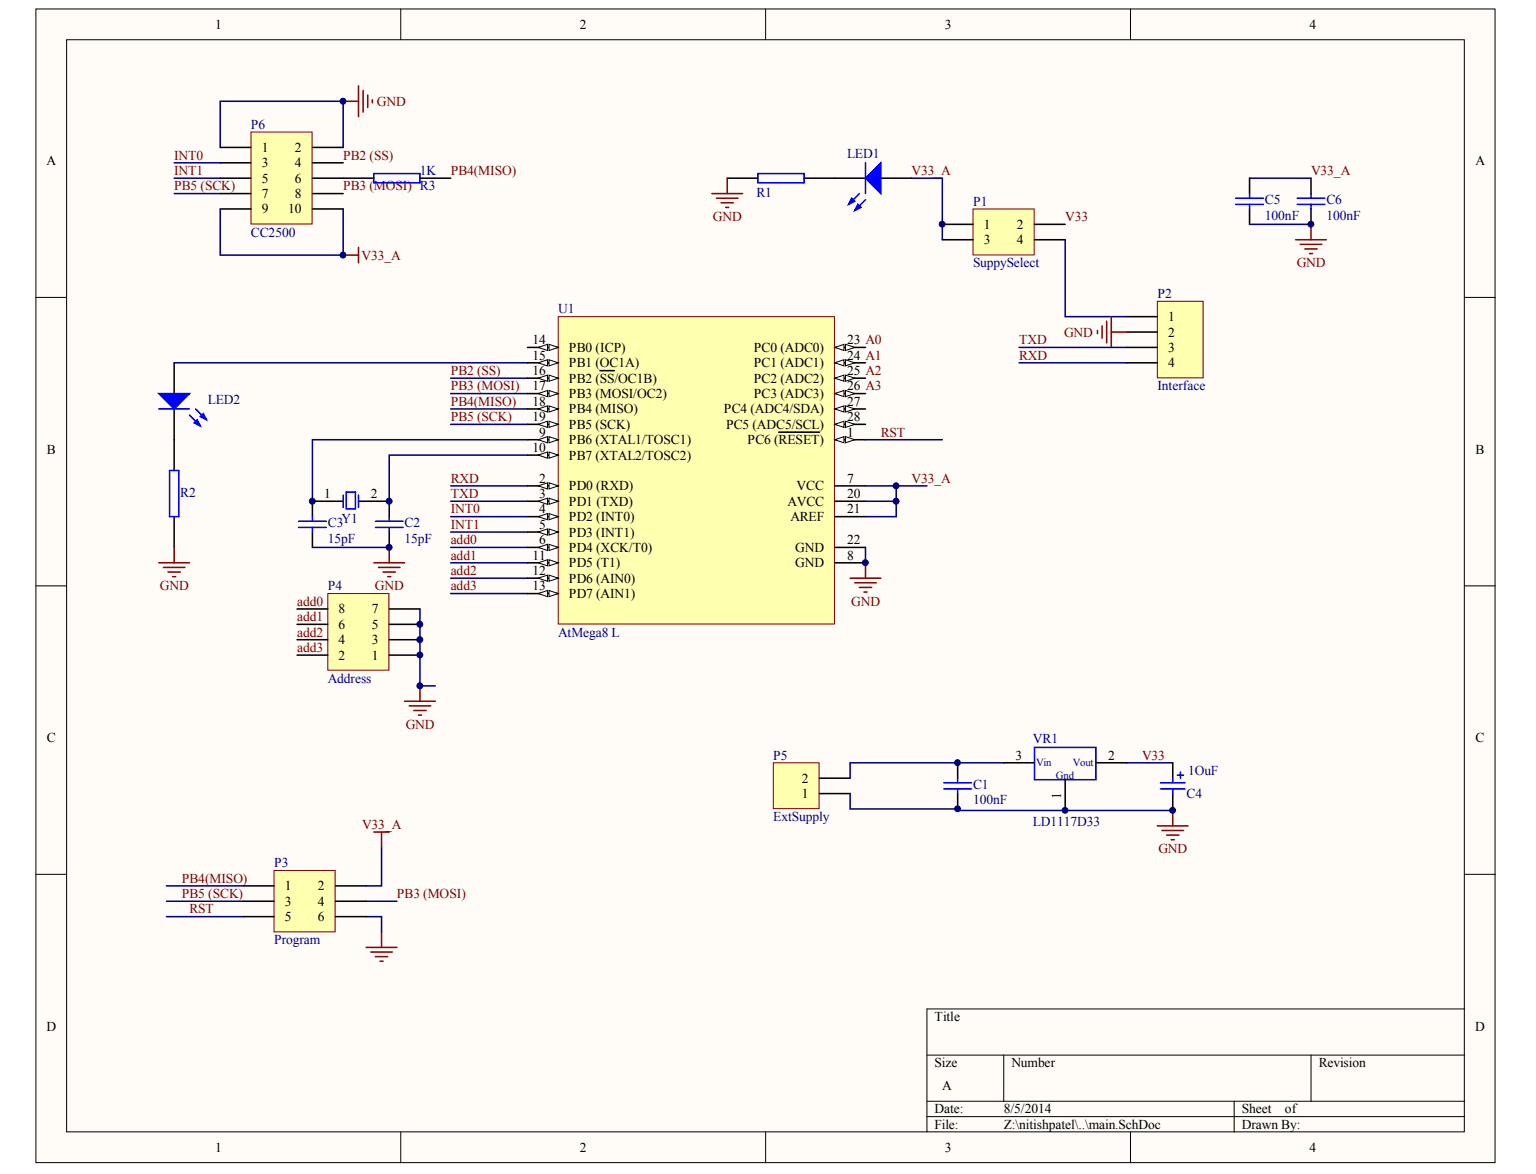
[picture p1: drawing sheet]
<svg xmlns="http://www.w3.org/2000/svg" width="271mm" height="207mm" viewBox="0 0 271 207" stroke-linecap="round" stroke-linejoin="round" font-family="sans-serif">
<defs><g id="words">
<g font-size="2.4">
<text x="37.9" y="5.1">1</text>
<text x="102.3" y="5.1">2</text>
<text x="166.6" y="5.1">3</text>
<text x="231" y="5.1">4</text>
<text x="8.2" y="29.1">A</text>
<text x="46.2" y="26.8">1</text>
<text x="46.2" y="29.5">3</text>
<text x="52" y="26.8">2</text>
<text x="52" y="29.5">4</text>
<text x="260.2" y="29.1">A</text>
<text x="46.2" y="32.2">5</text>
<text x="46.2" y="34.9">7</text>
<text x="52" y="32.2">6</text>
<text x="52" y="34.9">8</text>
<text x="46.2" y="37.7">9</text>
<text x="50.9" y="37.7">10</text>
<text x="173.5" y="40.4">1</text>
<text x="179.4" y="40.4">2</text>
<text x="173.5" y="43.1">3</text>
<text x="179.4" y="43.1">4</text>
<text x="206" y="56.7">1</text>
<text x="206" y="59.4">2</text>
<text x="93.9" y="60.7">14</text>
<text x="93.9" y="63.4">15</text>
<text x="100.4" y="62.1">PB0 aICP)</text>
<text x="100.4" y="64.8">PB1 aOC1A)</text>
<text x="133" y="62.1">PC0 aADC0)</text>
<text x="133" y="64.8">PC1 aADC1)</text>
<text x="149.4" y="60.7">23 A0</text>
<text x="149.4" y="63.4">24 A1</text>
<text x="206" y="62.1">3</text>
<text x="206" y="64.8">4</text>
<text x="93.9" y="66.2">16</text>
<text x="93.9" y="68.9">17</text>
<text x="93.9" y="71.6">18</text>
<text x="100.4" y="67.5">PB2 aSS/OC1B)</text>
<text x="100.4" y="70.2">PB3 aMOSI/OC2)</text>
<text x="133" y="67.5">PC2 aADC2)</text>
<text x="133" y="70.2">PC3 aADC3)</text>
<text x="149.4" y="66.2">25 A2</text>
<text x="149.4" y="68.9">26 A3</text>
<text x="149.4" y="71.6">27</text>
<text x="93.9" y="74.3">19</text>
<text x="95.1" y="77">9</text>
<text x="100.4" y="72.9">PB4 aMISO)</text>
<text x="100.4" y="75.6">PB5 aSCK)</text>
<text x="127.7" y="72.9">PC4 aADC4/SDA)</text>
<text x="128.1" y="75.6">PC5 aADC5/SCL)</text>
<text x="149.4" y="77">1</text>
<text x="149.4" y="74.3">28</text>
<text x="8.3" y="80">B</text>
<text x="93.9" y="79.7">10</text>
<text x="100.4" y="78.4">PB6 aXTAL1/TOSC1)</text>
<text x="100.4" y="81.1">PB7 aXTAL2/TOSC2)</text>
<text x="131.9" y="78.4">PC6 aRESET)</text>
<text x="260.3" y="80">B</text>
<text x="57.2" y="87.9">1</text>
<text x="65.4" y="87.9">2</text>
<text x="95.1" y="85.1">2</text>
<text x="95.1" y="87.9">3</text>
<text x="100.4" y="86.5">PD0 aRXD)</text>
<text x="100.4" y="89.2">PD1 aTXD)</text>
<text x="138.9" y="89.2">AVCC</text>
<text x="140.5" y="86.5">VCC</text>
<text x="149.4" y="85.1">7</text>
<text x="149.4" y="87.9">20</text>
<text x="95.1" y="90.6">4</text>
<text x="95.1" y="93.3">5</text>
<text x="95.1" y="96">6</text>
<text x="100.4" y="91.9">PD2 aINT0)</text>
<text x="100.4" y="94.6">PD3 aINT1)</text>
<text x="139.4" y="91.9">AREF</text>
<text x="149.4" y="90.6">21</text>
<text x="149.4" y="96">22</text>
<text x="93.9" y="98.7">11</text>
<text x="93.9" y="101.4">12</text>
<text x="100.4" y="97.4">PD4 aXCK/T0)</text>
<text x="100.4" y="100.1">PD5 aT1)</text>
<text x="140.3" y="100.1">GND</text>
<text x="140.3" y="97.4">GND</text>
<text x="149.4" y="98.7">8</text>
<text x="93.9" y="104.1">13</text>
<text x="100.4" y="102.8">PD6 aAIN0)</text>
<text x="100.4" y="105.5">PD7 aAIN1)</text>
<text x="59.7" y="113.6">4</text>
<text x="59.7" y="110.9">6</text>
<text x="59.7" y="108.2">8</text>
<text x="65.6" y="113.6">3</text>
<text x="65.6" y="110.9">5</text>
<text x="65.6" y="108.2">7</text>
<text x="59.7" y="116.4">2</text>
<text x="65.6" y="116.4">1</text>
<text x="8.3" y="130.9">C</text>
<text x="260.3" y="130.9">C</text>
<text x="179.1" y="134">3</text>
<text x="195.5" y="134">2</text>
<text x="141.4" y="140.8">1</text>
<text x="141.4" y="138.1">2</text>
<text x="187.2" y="140.9" transform="rotate(-90 187.2 140.9)">1</text>
<text x="50.2" y="157.1">1</text>
<text x="50.2" y="159.8">3</text>
<text x="56.1" y="157.1">2</text>
<text x="56.1" y="159.8">4</text>
<text x="50.2" y="162.5">5</text>
<text x="56.1" y="162.5">6</text>
<text x="8.2" y="181.8">D</text>
<text x="164.9" y="180.1">Title</text>
<text x="260.2" y="181.8">D</text>
<text x="164.9" y="188.2">Size</text>
<text x="178.4" y="188.2">Number</text>
<text x="232.6" y="188.2">Revision</text>
<text x="164.9" y="196.4">Date:</text>
<text x="166.2" y="192.3">A</text>
<text x="177.1" y="196.4">8/5/2014</text>
<text x="219.1" y="196.4">Sheet</text>
<text x="226.7" y="196.4">of</text>
<text x="37.9" y="203.2">1</text>
<text x="102.3" y="203.2">2</text>
<text x="164.9" y="199.1">File:</text>
<text x="166.6" y="203.2">3</text>
<text x="177.1" y="199.1">Z:\nitishpatel\..\main.SchDoc</text>
<text x="219.1" y="199.1">Drawn By:</text>
<text x="231" y="203.2">4</text>
</g>
<g font-size="2.4" fill="#000080">
<text x="44.3" y="22.7">P6</text>
<text x="149.4" y="27.9">LED1</text>
<text x="74.1" y="30.9">1K</text>
<text x="133.4" y="34.7">R1</text>
<text x="44.3" y="41.7">CC2500</text>
<text x="171.6" y="36.3">P1</text>
<text x="223.1" y="38.7">100nF</text>
<text x="223.1" y="36">C5</text>
<text x="234" y="38.7">100nF</text>
<text x="234" y="36">C6</text>
<text x="171.6" y="47.2">SuppySelect</text>
<text x="204.1" y="52.6">P2</text>
<text x="98.5" y="55.3">U1</text>
<text x="36.7" y="71.3">LED2</text>
<text x="204.1" y="68.9">Interface</text>
<text x="31.8" y="87.6">R2</text>
<text x="57.8" y="95.7">15pF</text>
<text x="57.8" y="93">C3</text>
<text x="60.3" y="92.2">Y1</text>
<text x="71.4" y="95.7">15pF</text>
<text x="71.4" y="93">C2</text>
<text x="57.8" y="104.1">P4</text>
<text x="98.5" y="112.3">AtMega8 L</text>
<text x="57.8" y="120.4">Address</text>
<text x="182.2" y="131">VR1</text>
<text x="136.4" y="134">P5</text>
<text x="209.6" y="136.7">1OuF</text>
<text x="171.6" y="141.9">100nF</text>
<text x="171.6" y="139.1">C1</text>
<text x="209.3" y="140.8">C4</text>
<text x="136.4" y="144.8">ExtSupply</text>
<text x="182.2" y="145.7">LD1117D33</text>
<text x="48.3" y="153">P3</text>
<text x="48.3" y="166.6">Program</text>
</g>
<g font-size="2.4" fill="#800000">
<text x="66.5" y="18.7">GND</text>
<text x="30.7" y="28.2">INT0</text>
<text x="60.5" y="28.2">PB2 aSS)</text>
<text x="30.7" y="30.9">INT1</text>
<text x="30.7" y="33.6">PB5 aSCK)</text>
<text x="60.5" y="33.6">PB3 aMOSI) R3</text>
<text x="79.5" y="30.9">PB4aMISO)</text>
<text x="160.8" y="30.9">V33_A</text>
<text x="231.2" y="30.9">V33_A</text>
<text x="125.8" y="39">GND</text>
<text x="187.9" y="39">V33</text>
<text x="63.8" y="45.8">V33_A</text>
<text x="228.7" y="47.1">GND</text>
<text x="187.7" y="59.4">GND</text>
<text x="179.8" y="60.7">TXD</text>
<text x="179.8" y="63.4">RXD</text>
<text x="79.5" y="68.9">PB3 aMOSI)</text>
<text x="79.5" y="71.6">PB4aMISO)</text>
<text x="79.5" y="66.2">PB2 aSS)</text>
<text x="79.5" y="74.3">PB5 aSCK)</text>
<text x="155.4" y="77">RST</text>
<text x="79.5" y="87.9">TXD</text>
<text x="79.5" y="85.1">RXD</text>
<text x="160.8" y="85.1">V33_A</text>
<text x="79.5" y="90.6">INT0</text>
<text x="79.5" y="96">add0</text>
<text x="79.5" y="93.3">INT1</text>
<text x="79.5" y="98.7">add1</text>
<text x="79.5" y="101.4">add2</text>
<text x="28.2" y="104.1">GND</text>
<text x="52.4" y="106.9">add0</text>
<text x="66.1" y="104.1">GND</text>
<text x="79.5" y="104.1">add3</text>
<text x="150.1" y="106.8">GND</text>
<text x="52.4" y="109.6">add1</text>
<text x="52.4" y="112.3">add2</text>
<text x="52.4" y="115">add3</text>
<text x="71.6" y="128.5">GND</text>
<text x="201.4" y="134">V33</text>
<text x="63.9" y="146.2">V33_A</text>
<text x="32.1" y="155.7">PB4aMISO)</text>
<text x="204.3" y="150.5">GND</text>
<text x="32.1" y="158.4">PB5 aSCK)</text>
<text x="33.4" y="161.1">RST</text>
<text x="70" y="158.4">PB3 aMOSI)</text>
</g>
<g font-size="1.9" fill="#000080">
<text x="182.7" y="135.2">Vin</text>
<text x="186.3" y="137.4">Gnd</text>
<text x="189.2" y="135.2">Vout</text>
</g>
</g></defs>
<g fill="#fffcf8" stroke="#000" stroke-width=".18">
<path d="M6.3 1.6h257.4v203.5h-257.4z"/>
<path d="M11.8 7h246.5v192.6h-246.5z"/>
</g>
<g fill="none" stroke="#000" stroke-width=".18">
<path d="M70.7 1.6v5.4M135 1.6v5.4M199.4 1.6v5.4M6.3 52.5h5.5M258.3 52.5h5.5M6.3 103.3h5.5M258.3 103.3h5.5M6.3 154.2h5.5M258.3 154.2h5.5M258.3 178h-94.8v21.7M70.7 199.7v5.4M135 199.7v5.4"/>
<path d="M163.5 186.1h94.8M163.5 194.2h94.8M163.5 197h94.8M177.1 186.1v8.1M199.4 199.7v5.4M217.7 194.2v5.5M231.2 186.1v8.1"/>
</g>
<path d="M98.5 55.9h48.7v54.2h-48.7z" fill="#ffffb0" stroke="#800000" stroke-width=".18"/>
<path d="M147.2 77.6h5.5" fill="none" stroke="#000" stroke-width=".27"/>
<g fill="#fffcf8" stroke="#000" stroke-width=".18">
<path d="M147.2 77.6l1.7-.6v1.1z"/>
<path d="M149.1 77l1.7 .6-1.7 .5z"/>
</g>
<path d="M137.4 76.2h7.1M93 85.7h5.5" fill="none" stroke="#000" stroke-width=".27"/>
<g fill="#fffcf8" stroke="#000" stroke-width=".18">
<path d="M96.8 85.2l1.7 .5-1.7 .5z"/>
<path d="M94.9 85.7l1.7-.5v1z"/>
</g>
<path d="M93 88.4h5.5" fill="none" stroke="#000" stroke-width=".27"/>
<g fill="#fffcf8" stroke="#000" stroke-width=".18">
<path d="M96.8 87.9l1.7 .5-1.7 .6z"/>
<path d="M94.9 88.4l1.7-.5v1.1z"/>
</g>
<path d="M93 91.1h5.5" fill="none" stroke="#000" stroke-width=".27"/>
<g fill="#fffcf8" stroke="#000" stroke-width=".18">
<path d="M96.8 90.6l1.7 .5-1.7 .6z"/>
<path d="M94.9 91.1l1.7-.5v1.1z"/>
</g>
<path d="M93 93.8h5.5" fill="none" stroke="#000" stroke-width=".27"/>
<g fill="#fffcf8" stroke="#000" stroke-width=".18">
<path d="M96.8 93.3l1.7 .5-1.7 .6z"/>
<path d="M94.9 93.8l1.7-.5v1.1z"/>
</g>
<path d="M93 96.6h5.5" fill="none" stroke="#000" stroke-width=".27"/>
<g fill="#fffcf8" stroke="#000" stroke-width=".18">
<path d="M96.8 96l1.7 .6-1.7 .5z"/>
<path d="M94.9 96.6l1.7-.6v1.1z"/>
</g>
<path d="M93 77.6h5.5M147.2 85.7h5.5M147.2 99.3h5.5" fill="none" stroke="#000" stroke-width=".27"/>
<g fill="#fffcf8" stroke="#000" stroke-width=".18">
<path d="M96.8 77l1.7 .6-1.7 .5z"/>
<path d="M94.9 77.6l1.7-.6v1.1z"/>
</g>
<path d="M93 80.3h5.5" fill="none" stroke="#000" stroke-width=".27"/>
<g fill="#fffcf8" stroke="#000" stroke-width=".18">
<path d="M96.8 79.7l1.7 .6-1.7 .5z"/>
<path d="M94.9 80.3l1.7-.6v1.1z"/>
</g>
<path d="M93 99.3h5.5" fill="none" stroke="#000" stroke-width=".27"/>
<g fill="#fffcf8" stroke="#000" stroke-width=".18">
<path d="M96.8 98.7l1.7 .6-1.7 .5z"/>
<path d="M94.9 99.3l1.7-.6v1.1z"/>
</g>
<path d="M93 102h5.5" fill="none" stroke="#000" stroke-width=".27"/>
<g fill="#fffcf8" stroke="#000" stroke-width=".18">
<path d="M96.8 101.4l1.7 .6-1.7 .5z"/>
<path d="M94.9 102l1.7-.6v1.1z"/>
</g>
<path d="M93 104.7h5.5" fill="none" stroke="#000" stroke-width=".27"/>
<g fill="#fffcf8" stroke="#000" stroke-width=".18">
<path d="M96.8 104.2l1.7 .5-1.7 .5z"/>
<path d="M94.9 104.7l1.7-.5v1z"/>
</g>
<path d="M93 61.3h5.5" fill="none" stroke="#000" stroke-width=".27"/>
<g fill="#fffcf8" stroke="#000" stroke-width=".18">
<path d="M96.8 60.7l1.7 .6-1.7 .5z"/>
<path d="M94.9 61.3l1.7-.6v1.1z"/>
</g>
<path d="M93 64h5.5" fill="none" stroke="#000" stroke-width=".27"/>
<g fill="#fffcf8" stroke="#000" stroke-width=".18">
<path d="M96.8 63.5l1.7 .5-1.7 .5z"/>
<path d="M94.9 64l1.7-.5v1z"/>
</g>
<path d="M93 66.7h5.5" fill="none" stroke="#000" stroke-width=".27"/>
<g fill="#fffcf8" stroke="#000" stroke-width=".18">
<path d="M96.8 66.2l1.7 .5-1.7 .6z"/>
<path d="M94.9 66.7l1.7-.5v1.1z"/>
</g>
<path d="M93 69.4h5.5M105.8 65.4h2.6" fill="none" stroke="#000" stroke-width=".27"/>
<g fill="#fffcf8" stroke="#000" stroke-width=".18">
<path d="M96.8 68.9l1.7 .5-1.7 .6z"/>
<path d="M94.9 69.4l1.7-.5v1.1z"/>
</g>
<path d="M93 72.1h5.5" fill="none" stroke="#000" stroke-width=".27"/>
<g fill="#fffcf8" stroke="#000" stroke-width=".18">
<path d="M96.8 71.6l1.7 .5-1.7 .6z"/>
<path d="M94.9 72.1l1.7-.5v1.1z"/>
</g>
<path d="M93 74.8h5.5" fill="none" stroke="#000" stroke-width=".27"/>
<g fill="#fffcf8" stroke="#000" stroke-width=".18">
<path d="M96.8 74.3l1.7 .5-1.7 .6z"/>
<path d="M94.9 74.8l1.7-.5v1.1z"/>
</g>
<path d="M147.2 61.3h5.5M147.2 88.4h5.5M147.2 91.1h5.5M147.2 96.6h5.5" fill="none" stroke="#000" stroke-width=".27"/>
<g fill="#fffcf8" stroke="#000" stroke-width=".18">
<path d="M147.2 61.3l1.7-.6v1.1z"/>
<path d="M149.1 60.7l1.7 .6-1.7 .5z"/>
</g>
<path d="M147.2 64h5.5" fill="none" stroke="#000" stroke-width=".27"/>
<g fill="#fffcf8" stroke="#000" stroke-width=".18">
<path d="M147.2 64l1.7-.5v1z"/>
<path d="M149.1 63.5l1.7 .5-1.7 .5z"/>
</g>
<path d="M147.2 66.7h5.5" fill="none" stroke="#000" stroke-width=".27"/>
<g fill="#fffcf8" stroke="#000" stroke-width=".18">
<path d="M147.2 66.7l1.7-.5v1.1z"/>
<path d="M149.1 66.2l1.7 .5-1.7 .6z"/>
</g>
<path d="M147.2 69.4h5.5" fill="none" stroke="#000" stroke-width=".27"/>
<g fill="#fffcf8" stroke="#000" stroke-width=".18">
<path d="M147.2 69.4l1.7-.5v1.1z"/>
<path d="M149.1 68.9l1.7 .5-1.7 .6z"/>
</g>
<path d="M147.2 72.1h5.5" fill="none" stroke="#000" stroke-width=".27"/>
<g fill="#fffcf8" stroke="#000" stroke-width=".18">
<path d="M147.2 72.1l1.7-.5v1.1z"/>
<path d="M149.1 71.6l1.7 .5-1.7 .6z"/>
</g>
<path d="M147.2 74.8h5.5" fill="none" stroke="#000" stroke-width=".27"/>
<g fill="#fffcf8" stroke="#000" stroke-width=".18">
<path d="M147.2 74.8l1.7-.5v1.1z"/>
<path d="M149.1 74.3l1.7 .5-1.7 .6z"/>
</g>
<path d="M29.4 156.3h13.5M29.4 159h13.5M64.6 159h5.4M67.3 149.5v6.8h-2.7M29.4 161.7h13.5M64.6 161.7h2.7v2.7" fill="none" stroke="#000080" stroke-width=".27"/>
<path d="M65.9 146.8h2.8M67.3 146.8v2.7M64.6 167.1h5.4M65.4 167.9h3.8M66.2 168.7h2.2M67 169.6h.6M67.3 164.4v2.7" fill="none" stroke="#800000" stroke-width=".27"/>
<path d="M48.3 153.5h10.8v10.9h-10.8z" fill="#ffffb0" stroke="#800000" stroke-width=".18"/>
<g fill="none" stroke="#000" stroke-width=".27">
<path d="M55.1 93.8v2.8M60.5 88.4h-5.4v2.7M63.2 88.4h5.5v2.7M68.7 93.8v2.8M168.9 134.5v2.8M168.9 140v2.7M177.1 134.5h5.4M187.9 137.5v5.5M193.3 134.5h5.4M42.9 156.3h5.4M42.9 159h5.4M59.2 156.3h5.4"/>
<path d="M59.2 159h5.4M42.9 161.7h5.4M59.2 161.7h5.4"/>
</g>
<g fill="none" stroke="#00f" stroke-width=".27">
<path d="M52.7 93h4.8M52.7 91.9h4.8M55.1 91.1v.8M55.1 93v.8M60.5 87.3v2.2M61.1 86.8h1.6v3h-1.6zM63.2 87.3v2.2M66.2 93h4.9M66.2 91.9h4.9M68.7 91.1v.8M68.7 93v.8M166.5 139.2h4.9"/>
<path d="M166.5 138.1h4.9M168.9 137.3v.8M168.9 139.2v.8M182.5 131.8h10.8v5.7h-10.8z"/>
</g>
<path d="M65.9 99.3h5.5M68.7 96.6v2.7M66.8 100.1h3.8M67.6 100.9h2.1M68.4 101.7h.5M204.1 145.7h5.5M205 146.5h3.8M205.8 147.3h2.1M206.6 148.1h.5M206.9 143v2.7" fill="none" stroke="#800000" stroke-width=".27"/>
<path d="M79.5 72.1h13.5M79.5 74.8h13.5M93 77.6h-37.9v10.8M152.7 77.6h13.5M55.1 96.6h13.6M93 80.3h-24.3v8.1M152.7 85.7h5.4v2.7h-5.4M158.1 88.4v2.7h-5.4M158.1 85.7h5.4M198.7 134.5h8.2" fill="none" stroke="#000080" stroke-width=".27"/>
<path d="M204.1 53.1h8.1v13.6h-8.1z" fill="#ffffb0" stroke="#800000" stroke-width=".18"/>
<path d="M198.7 55.9h5.4M198.7 58.6h5.4M198.7 61.3h5.4M198.7 64h5.4" fill="none" stroke="#000" stroke-width=".27"/>
<path d="M79.5 69.4h13.5M79.5 66.7h13.5" fill="none" stroke="#000080" stroke-width=".27"/>
<path d="M171.6 36.9h10.8v8.1h-10.8z" fill="#ffffb0" stroke="#800000" stroke-width=".18"/>
<path d="M128.3 31.4h5.4M141.8 31.4h10.9M155.4 31.4h5.4M166.2 39.6h5.4M182.5 39.6h5.4M166.2 42.3h5.4M182.5 42.3h5.4M30.7 64v5.4M30.7 72.1v10.9M30.7 91.1v5.5" fill="none" stroke="#000" stroke-width=".27"/>
<path d="M187.9 42.3v13.6h10.8M179.8 64h18.9M179.8 61.3h18.9M79.5 85.7h13.5M79.5 88.4h13.5M79.5 91.1h13.5M152.7 96.6v2.7" fill="none" stroke="#000080" stroke-width=".27"/>
<path d="M193.6 58.3v.5M194.4 57.5v2.2M195.2 56.7v3.8M196 55.9v5.4M196 58.6h2.7M152.7 99.3v2.7M150 102h5.4M150.8 102.8h3.8M151.6 103.6h2.1M152.4 104.4h.5" fill="none" stroke="#800000" stroke-width=".27"/>
<g fill="#00f" stroke="#00f" stroke-width=".27">
<path d="M28 69.4h5.4l-2.7 2.7z"/>
<path d="M34.8 74l.5 1.1-1.1-.5z"/>
<path d="M35.9 73l.5 1-1.1-.5z"/>
<path d="M155.4 28.7v5.4l-2.7-2.7z"/>
<path d="M150.2 35l.6 .5-1.1 .5z"/>
<path d="M151.3 36l.5 .6-1 .5z"/>
</g>
<path d="M133.7 30.6h8.1v1.6h-8.1zM151.6 34.1l-1.9 1.9M152.7 35.2l-1.9 1.9M152.7 28.7v5.4M28 72.1h5.4M33.4 73.2l1.9 1.9M34.5 72.1l1.9 1.9M29.9 83h1.6v8.1h-1.6z" fill="none" stroke="#00f" stroke-width=".27"/>
<path d="M57.8 104.7h10.8v13.5h-10.8z" fill="#ffffb0" stroke="#800000" stroke-width=".18"/>
<path d="M52.4 115.6h5.4M52.4 112.8h5.4M52.4 110.1h5.4M52.4 107.4h5.4M68.7 115.6h5.4M68.7 112.8h5.4M68.7 110.1h5.4M68.7 107.4h5.4" fill="none" stroke="#000" stroke-width=".27"/>
<path d="M160.8 31.4h5.4v10.9M30.7 64h62.3M79.5 96.6h13.5M79.5 99.3h13.5M74.1 107.4v13.6h2.7M79.5 102h13.5M79.5 104.7h13.5" fill="none" stroke="#000080" stroke-width=".27"/>
<path d="M125.6 34.1h5.4M126.4 35h3.8M127.2 35.8h2.2M128 36.6h.5M128.3 31.4v2.7M28 99.3h5.4M30.7 96.6v2.7M28.8 100.1h3.8M29.6 100.9h2.2M30.4 101.7h.6" fill="none" stroke="#800000" stroke-width=".27"/>
<path d="M136.4 134.5h8.1v8.1h-8.1z" fill="#ffffb0" stroke="#800000" stroke-width=".18"/>
<path d="M144.5 140h5.5M144.5 137.3h5.5" fill="none" stroke="#000" stroke-width=".27"/>
<path d="M150 140v2.7h18.9v.3h38v-.3M177.1 134.5h-27.1v2.8" fill="none" stroke="#000080" stroke-width=".27"/>
<path d="M71.4 123.7h5.4M72.2 124.5h3.8M73 125.3h2.2M73.8 126.1h.5M74.1 121v2.7" fill="none" stroke="#800000" stroke-width=".27"/>
<path d="M44.3 23.3h10.8v16.2h-10.8z" fill="#ffffb0" stroke="#800000" stroke-width=".18"/>
<g fill="none" stroke="#000" stroke-width=".27">
<path d="M38.8 26h5.5M38.8 28.7h5.5M38.8 31.4h5.5M38.8 34.1h5.5M38.8 36.9h5.5M55.1 26h5.4M55.1 28.7h5.4M55.1 31.4h10.8M55.1 34.1h5.4M55.1 36.9h5.4M74.1 31.4h5.4M220.4 31.4v2.7"/>
<path d="M220.4 36.9v2.7M231.2 31.4v2.7M231.2 36.9v2.7M206.9 134.5v2.8M206.9 140v2.7"/>
</g>
<path d="M30.7 34.1h8.1M30.7 28.7h8.1M30.7 31.4h8.1M38.8 26v-8.1h21.7v8.1M38.8 36.9v8.1h21.7v-8.1M220.4 31.4h10.8M220.4 39.6h10.8M79.5 93.8h13.5" fill="none" stroke="#000080" stroke-width=".27"/>
<path d="M60.5 17.9h2.7M63.2 15.2v5.4M64.1 16v3.8M64.9 16.8v2.1M65.7 17.6v.5M231.2 39.6v2.7M60.5 45h2.7M63.2 43.6v2.8M228.5 42.3h5.5M229.3 43.1h3.8M230.2 43.9h2.1M231 44.7h.5" fill="none" stroke="#800000" stroke-width=".27"/>
<g fill="none" stroke="#00f" stroke-width=".27">
<path d="M65.9 30.6h8.2v1.6h-8.2zM218 36h4.8M218 35h4.8M220.4 34.1v.9M220.4 36v.9M228.8 36h4.9M228.8 35h4.9M231.2 34.1v.9M231.2 36v.9M204.7 138.1h4.3M204.7 139.2h4.3M206.9 137.3v.8"/>
<path d="M206.9 139.2v.8M207.7 136.7h1.1M208.2 136.2v1.1"/>
</g>
<g fill="#000080" stroke="#000080" stroke-width=".18">
<circle cx="55.1" cy="88.4" r=".52"/>
<circle cx="60.5" cy="45" r=".52"/>
<circle cx="60.5" cy="17.9" r=".52"/>
<circle cx="68.6" cy="96.5" r=".52"/>
<circle cx="68.6" cy="88.4" r=".52"/>
<circle cx="74" cy="121" r=".52"/>
<circle cx="74" cy="115.5" r=".52"/>
<circle cx="74" cy="112.8" r=".52"/>
<circle cx="74" cy="110.1" r=".52"/>
<circle cx="152.6" cy="99.2" r=".52"/>
<circle cx="158" cy="88.4" r=".52"/>
<circle cx="158" cy="85.7" r=".52"/>
<circle cx="166.2" cy="39.5" r=".52"/>
<circle cx="168.9" cy="142.7" r=".52"/>
<circle cx="168.9" cy="134.5" r=".52"/>
<circle cx="187.9" cy="142.9" r=".52"/>
<circle cx="206.8" cy="142.9" r=".52"/>
<circle cx="231.2" cy="39.5" r=".52"/>
</g>
<use href="#words"/>
</svg>
